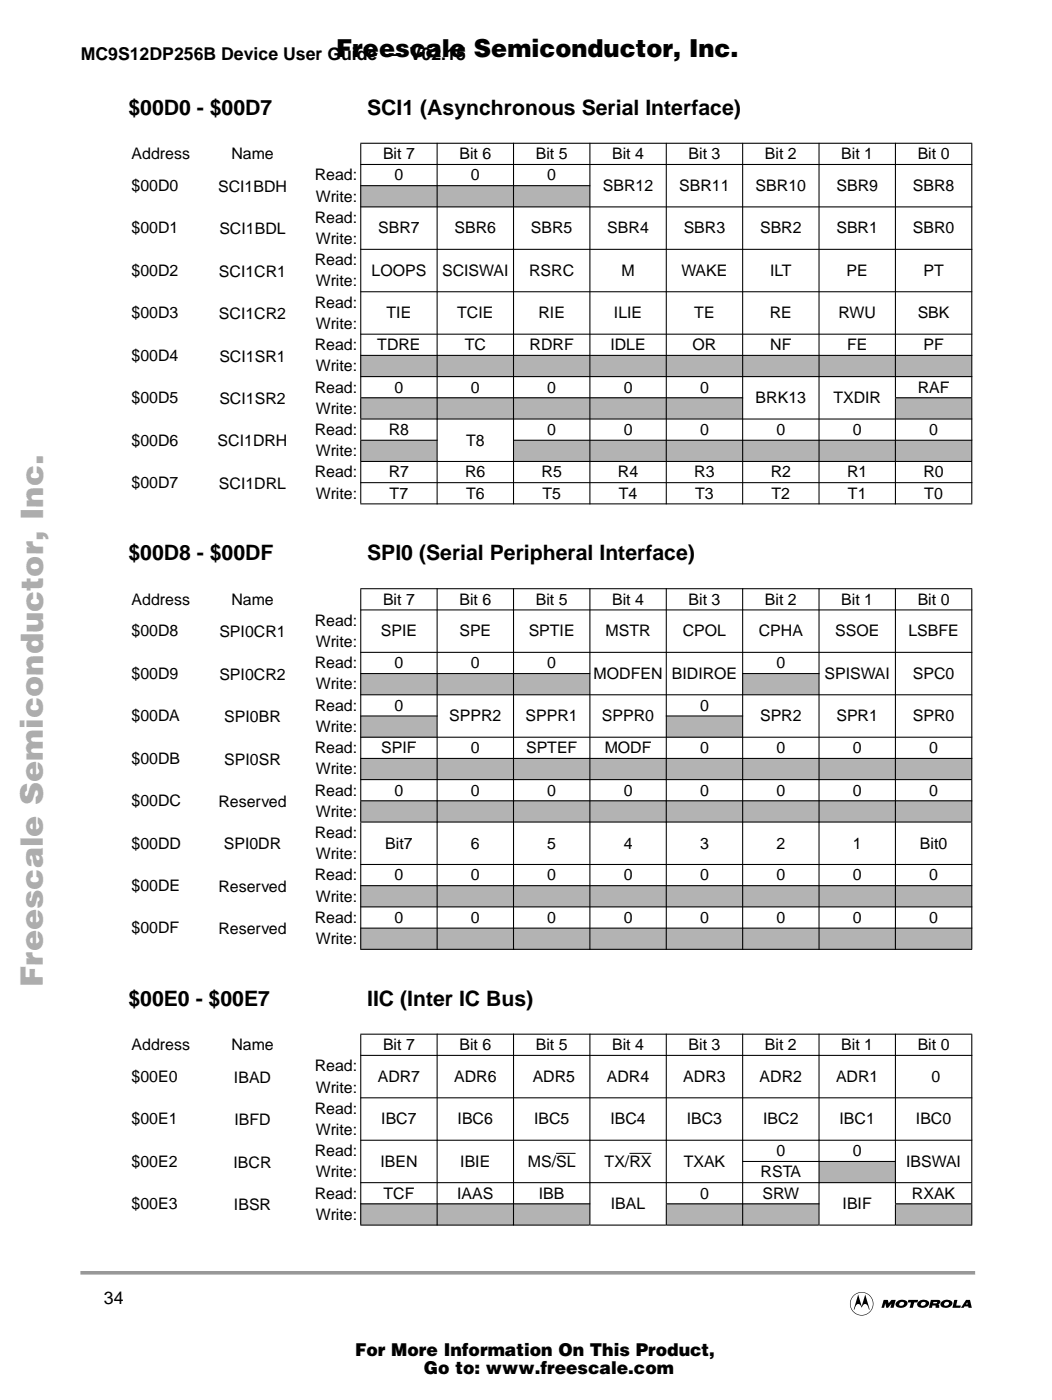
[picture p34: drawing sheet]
<svg xmlns="http://www.w3.org/2000/svg" width="210mm" height="279mm" viewBox="0 0 210 279" stroke-linecap="round" stroke-linejoin="round" font-family="sans-serif">
<defs><g id="words">
<text font-size="6.2" fill="#acacac" x="8.5" y="196.9" transform="rotate(-90 8.5 196.9)">Freescale Semiconductor, Inc...</text>
<text font-size="4.9" x="67.1" y="11.3">Freescale Semiconductor, Inc.</text>
<g font-size="4.2">
<text x="25.6" y="22.9">$00D0 - $00D7</text>
<text x="73.3" y="22.9">SCI1 (Asynchronous Serial Interface)</text>
<text x="25.6" y="111.8">$00D8 - $00DF</text>
<text x="73.3" y="111.8">SPI0 (Serial Peripheral Interface)</text>
<text x="25.6" y="200.7">$00E0 - $00E7</text>
<text x="73.3" y="200.7">IIC (Inter IC Bus)</text>
</g>
<g font-size="3.5">
<text x="16.1" y="11.9">MC9S12DP256B Device User Guide — V02.15</text>
<text x="20.8" y="260.2">34</text>
<text x="70.8" y="270.7">For More Information On This Product,</text>
<text x="84.6" y="274.2">Go to: www.freescale.com</text>
</g>
<g font-size="3.2">
<text x="26.3" y="31.8">Address</text>
<text x="46.2" y="31.8">Name</text>
<text x="76.4" y="31.8">Bit 7</text>
<text x="91.7" y="31.8">Bit 6</text>
<text x="106.9" y="31.8">Bit 5</text>
<text x="122.1" y="31.8">Bit 4</text>
<text x="137.4" y="31.8">Bit 3</text>
<text x="152.6" y="31.8">Bit 2</text>
<text x="167.9" y="31.8">Bit 1</text>
<text x="183.1" y="31.8">Bit 0</text>
<text x="26.3" y="38.1">$00D0</text>
<text x="43.5" y="38.3">SCI1BDH</text>
<text x="62.8" y="36">Read:</text>
<text x="63" y="40.2">Write:</text>
<text x="78.7" y="36">0</text>
<text x="94" y="36">0</text>
<text x="109.2" y="36">0</text>
<text x="120.3" y="38.1">SBR12</text>
<text x="135.5" y="38.1">SBR11</text>
<text x="150.8" y="38.1">SBR10</text>
<text x="166.9" y="38.1">SBR9</text>
<text x="182.1" y="38.1">SBR8</text>
<text x="26.3" y="46.6">$00D1</text>
<text x="43.8" y="46.8">SCI1BDL</text>
<text x="62.8" y="44.5">Read:</text>
<text x="75.5" y="46.6">SBR7</text>
<text x="90.7" y="46.6">SBR6</text>
<text x="105.9" y="46.6">SBR5</text>
<text x="121.2" y="46.6">SBR4</text>
<text x="136.4" y="46.6">SBR3</text>
<text x="151.7" y="46.6">SBR2</text>
<text x="166.9" y="46.6">SBR1</text>
<text x="182.1" y="46.6">SBR0</text>
<text x="62.8" y="52.9">Read:</text>
<text x="63" y="48.7">Write:</text>
<text x="26.3" y="55.1">$00D2</text>
<text x="43.7" y="55.2">SCI1CR1</text>
<text x="63" y="57.2">Write:</text>
<text x="74.1" y="55.1">LOOPS</text>
<text x="88.2" y="55.1">SCISWAI</text>
<text x="105.6" y="55.1">RSRC</text>
<text x="124" y="55.1">M</text>
<text x="136" y="55.1">WAKE</text>
<text x="153.7" y="55.1">ILT</text>
<text x="168.9" y="55.1">PE</text>
<text x="184.3" y="55.1">PT</text>
<text x="26.3" y="63.5">$00D3</text>
<text x="43.7" y="63.7">SCI1CR2</text>
<text x="62.8" y="61.4">Read:</text>
<text x="63" y="65.6">Write:</text>
<text x="77.1" y="63.5">TIE</text>
<text x="91.2" y="63.5">TCIE</text>
<text x="107.4" y="63.5">RIE</text>
<text x="122.5" y="63.5">ILIE</text>
<text x="138.5" y="63.5">TE</text>
<text x="153.6" y="63.5">RE</text>
<text x="167.3" y="63.5">RWU</text>
<text x="183.1" y="63.5">SBK</text>
<text x="26.3" y="72">$00D4</text>
<text x="62.8" y="69.9">Read:</text>
<text x="75.3" y="69.9">TDRE</text>
<text x="92.7" y="69.9">TC</text>
<text x="105.7" y="69.9">RDRF</text>
<text x="121.8" y="69.9">IDLE</text>
<text x="138.2" y="69.9">OR</text>
<text x="153.7" y="69.9">NF</text>
<text x="169" y="69.9">FE</text>
<text x="184.3" y="69.9">PF</text>
<text x="43.8" y="72.2">SCI1SR1</text>
<text x="63" y="74.1">Write:</text>
<text x="26.3" y="80.5">$00D5</text>
<text x="43.8" y="80.6">SCI1SR2</text>
<text x="62.8" y="78.3">Read:</text>
<text x="63" y="82.6">Write:</text>
<text x="78.7" y="78.3">0</text>
<text x="94" y="78.3">0</text>
<text x="109.2" y="78.3">0</text>
<text x="124.4" y="78.3">0</text>
<text x="139.7" y="78.3">0</text>
<text x="150.8" y="80.5">BRK13</text>
<text x="166.3" y="80.5">TXDIR</text>
<text x="183.1" y="78.3">RAF</text>
<text x="26.3" y="88.9">$00D6</text>
<text x="43.4" y="89.1">SCI1DRH</text>
<text x="62.8" y="86.8">Read:</text>
<text x="77.6" y="86.8">R8</text>
<text x="93" y="88.9">T8</text>
<text x="109.2" y="86.8">0</text>
<text x="124.4" y="86.8">0</text>
<text x="139.7" y="86.8">0</text>
<text x="154.9" y="86.8">0</text>
<text x="170.2" y="86.8">0</text>
<text x="185.4" y="86.8">0</text>
<text x="62.8" y="95.3">Read:</text>
<text x="63" y="91">Write:</text>
<text x="77.6" y="95.3">R7</text>
<text x="92.8" y="95.3">R6</text>
<text x="108.1" y="95.3">R5</text>
<text x="123.3" y="95.3">R4</text>
<text x="138.5" y="95.3">R3</text>
<text x="153.8" y="95.3">R2</text>
<text x="169" y="95.3">R1</text>
<text x="184.3" y="95.3">R0</text>
<text x="26.3" y="97.4">$00D7</text>
<text x="43.7" y="97.6">SCI1DRL</text>
<text x="63" y="99.5">Write:</text>
<text x="77.7" y="99.5">T7</text>
<text x="93" y="99.5">T6</text>
<text x="108.2" y="99.5">T5</text>
<text x="123.5" y="99.5">T4</text>
<text x="138.7" y="99.5">T3</text>
<text x="153.9" y="99.5">T2</text>
<text x="169.2" y="99.5">T1</text>
<text x="184.4" y="99.5">T0</text>
<text x="26.3" y="120.7">Address</text>
<text x="46.2" y="120.7">Name</text>
<text x="62.8" y="124.9">Read:</text>
<text x="76.4" y="120.7">Bit 7</text>
<text x="91.7" y="120.7">Bit 6</text>
<text x="106.9" y="120.7">Bit 5</text>
<text x="122.1" y="120.7">Bit 4</text>
<text x="137.4" y="120.7">Bit 3</text>
<text x="152.6" y="120.7">Bit 2</text>
<text x="167.9" y="120.7">Bit 1</text>
<text x="183.1" y="120.7">Bit 0</text>
<text x="26.3" y="127">$00D8</text>
<text x="43.8" y="127.2">SPI0CR1</text>
<text x="63" y="129.1">Write:</text>
<text x="76" y="127">SPIE</text>
<text x="91.7" y="127">SPE</text>
<text x="105.5" y="127">SPTIE</text>
<text x="120.8" y="127">MSTR</text>
<text x="136.2" y="127">CPOL</text>
<text x="151.4" y="127">CPHA</text>
<text x="166.6" y="127">SSOE</text>
<text x="181.3" y="127">LSBFE</text>
<text x="26.3" y="135.5">$00D9</text>
<text x="43.8" y="135.7">SPI0CR2</text>
<text x="62.8" y="133.4">Read:</text>
<text x="63" y="137.6">Write:</text>
<text x="78.7" y="133.4">0</text>
<text x="94" y="133.4">0</text>
<text x="109.2" y="133.4">0</text>
<text x="118.4" y="135.5">MODFEN BIDIROE</text>
<text x="154.9" y="133.4">0</text>
<text x="164.5" y="135.5">SPISWAI</text>
<text x="182.1" y="135.5">SPC0</text>
<text x="26.3" y="144">$00DA</text>
<text x="62.8" y="141.8">Read:</text>
<text x="78.7" y="141.8">0</text>
<text x="89.6" y="144">SPPR2</text>
<text x="104.9" y="144">SPPR1</text>
<text x="120.1" y="144">SPPR0</text>
<text x="139.7" y="141.8">0</text>
<text x="151.7" y="144">SPR2</text>
<text x="166.9" y="144">SPR1</text>
<text x="182.1" y="144">SPR0</text>
<text x="44.7" y="144.1">SPI0BR</text>
<text x="63" y="146.1">Write:</text>
<text x="26.3" y="152.4">$00DB</text>
<text x="44.7" y="152.6">SPI0SR</text>
<text x="62.8" y="150.3">Read:</text>
<text x="63" y="154.5">Write:</text>
<text x="76.1" y="150.3">SPIF</text>
<text x="94" y="150.3">0</text>
<text x="105" y="150.3">SPTEF</text>
<text x="120.7" y="150.3">MODF</text>
<text x="139.7" y="150.3">0</text>
<text x="154.9" y="150.3">0</text>
<text x="170.2" y="150.3">0</text>
<text x="185.4" y="150.3">0</text>
<text x="26.3" y="160.9">$00DC</text>
<text x="43.6" y="161.1">Reserved</text>
<text x="62.8" y="158.8">Read:</text>
<text x="78.7" y="158.8">0</text>
<text x="94" y="158.8">0</text>
<text x="109.2" y="158.8">0</text>
<text x="124.4" y="158.8">0</text>
<text x="139.7" y="158.8">0</text>
<text x="154.9" y="158.8">0</text>
<text x="170.2" y="158.8">0</text>
<text x="185.4" y="158.8">0</text>
<text x="62.8" y="167.2">Read:</text>
<text x="63" y="163">Write:</text>
<text x="26.3" y="169.4">$00DD</text>
<text x="44.7" y="169.5">SPI0DR</text>
<text x="63" y="171.5">Write:</text>
<text x="76.9" y="169.4">Bit7</text>
<text x="94" y="169.4">6</text>
<text x="109.2" y="169.4">5</text>
<text x="124.4" y="169.4">4</text>
<text x="139.7" y="169.4">3</text>
<text x="154.9" y="169.4">2</text>
<text x="170.2" y="169.4">1</text>
<text x="183.5" y="169.4">Bit0</text>
<text x="26.3" y="177.8">$00DE</text>
<text x="43.6" y="178">Reserved</text>
<text x="62.8" y="175.7">Read:</text>
<text x="63" y="179.9">Write:</text>
<text x="78.7" y="175.7">0</text>
<text x="94" y="175.7">0</text>
<text x="109.2" y="175.7">0</text>
<text x="124.4" y="175.7">0</text>
<text x="139.7" y="175.7">0</text>
<text x="154.9" y="175.7">0</text>
<text x="170.2" y="175.7">0</text>
<text x="185.4" y="175.7">0</text>
<text x="62.8" y="184.2">Read:</text>
<text x="78.7" y="184.2">0</text>
<text x="94" y="184.2">0</text>
<text x="109.2" y="184.2">0</text>
<text x="124.4" y="184.2">0</text>
<text x="139.7" y="184.2">0</text>
<text x="154.9" y="184.2">0</text>
<text x="170.2" y="184.2">0</text>
<text x="185.4" y="184.2">0</text>
<text x="26.3" y="186.3">$00DF</text>
<text x="43.6" y="186.5">Reserved</text>
<text x="63" y="188.4">Write:</text>
<text x="26.3" y="209.6">Address</text>
<text x="46.2" y="209.6">Name</text>
<text x="76.4" y="209.6">Bit 7</text>
<text x="91.7" y="209.6">Bit 6</text>
<text x="106.9" y="209.6">Bit 5</text>
<text x="122.1" y="209.6">Bit 4</text>
<text x="137.4" y="209.6">Bit 3</text>
<text x="152.6" y="209.6">Bit 2</text>
<text x="167.9" y="209.6">Bit 1</text>
<text x="183.1" y="209.6">Bit 0</text>
<text x="26.3" y="215.9">$00E0</text>
<text x="62.8" y="213.8">Read:</text>
<text x="75.4" y="215.9">ADR7</text>
<text x="90.6" y="215.9">ADR6</text>
<text x="106.3" y="215.9">ADR5</text>
<text x="121.1" y="215.9">ADR4</text>
<text x="136.3" y="215.9">ADR3</text>
<text x="151.6" y="215.9">ADR2</text>
<text x="166.8" y="215.9">ADR1</text>
<text x="185.8" y="215.9">0</text>
<text x="46.7" y="216.1">IBAD</text>
<text x="63" y="218">Write:</text>
<text x="26.3" y="224.4">$00E1</text>
<text x="46.8" y="224.6">IBFD</text>
<text x="62.8" y="222.3">Read:</text>
<text x="63" y="226.5">Write:</text>
<text x="76.1" y="224.4">IBC7</text>
<text x="91.3" y="224.4">IBC6</text>
<text x="106.5" y="224.4">IBC5</text>
<text x="121.8" y="224.4">IBC4</text>
<text x="137" y="224.4">IBC3</text>
<text x="152.3" y="224.4">IBC2</text>
<text x="167.5" y="224.4">IBC1</text>
<text x="182.7" y="224.4">IBC0</text>
<text x="26.3" y="232.9">$00E2</text>
<text x="46.6" y="233">IBCR</text>
<text x="62.8" y="230.7">Read:</text>
<text x="75.9" y="232.9">IBEN</text>
<text x="91.8" y="232.9">IBIE</text>
<text x="105.3" y="232.9">MS/SL</text>
<text x="120.6" y="232.9">TX/RX</text>
<text x="136.4" y="232.9">TXAK</text>
<text x="154.9" y="230.7">0</text>
<text x="170.2" y="230.7">0</text>
<text x="180.8" y="232.9">IBSWAI</text>
<text x="62.8" y="239.2">Read:</text>
<text x="63" y="235">Write:</text>
<text x="76.5" y="239.2">TCF</text>
<text x="91.2" y="239.2">IAAS</text>
<text x="107.5" y="239.2">IBB</text>
<text x="139.7" y="239.2">0</text>
<text x="151.8" y="235">RSTA</text>
<text x="152.1" y="239.2">SRW</text>
<text x="182" y="239.2">RXAK</text>
<text x="26.3" y="241.3">$00E3</text>
<text x="46.7" y="241.5">IBSR</text>
<text x="63" y="243.4">Write:</text>
<text x="121.9" y="241.3">IBAL</text>
<text x="168.1" y="241.3">IBIF</text>
</g>
</g></defs>
<path d="M16.4 254h177.8" fill="none" stroke="#999" stroke-width=".72"/>
<path d="M169.3 257.8h24.9v4.8h-24.9z" fill-rule="evenodd" fill="#fff"/>
<path d="M181.2 259.4h2l-.1 .5h-.7l-.3 1.1h-.6l.3-1-.7-.1zM185.7 259.4h.8v.4h-.3v.3h.6l.2-.1-.1-.2h-.4v-.4h.7a.44 .44 0 0 1 .4 .5 .44 .44 0 0 1-.4 .4l.2 .2 .1 .5h-.8l-.1-.5h-.5l-.2 .5h-.5zM171.2 258.4l.7 2.3 .7-2.3 .9 3h-.1l-.3-.8a.64 .64 0 0 0-.7-.3 .64 .64 0 0 0-.5 .7 .64 .64 0 0 0-.4-.7 .64 .64 0 0 0-.8 .3l-.2 .8h-.2zM170.5 258.4a2.34 2.34 0 0 1 3.6 1 2.34 2.34 0 0 1-2.2 3.1v-.1a2.23 2.23 0 0 0 2.1-3.1 2.23 2.23 0 0 0-3.8-.5 2.23 2.23 0 0 0 1.1 3.6h.6v.1a2.34 2.34 0 0 1-2.2-1.5 2.34 2.34 0 0 1 .8-2.6zM176.3 259.4h.9l.1 .7 .6-.7h.8l-.4 1.6h-.6l.2-.8-.7 .8h-.4l-.2-.9-.2 .9h-.5zM179 259.7a1.26 1.26 0 0 1 2.1 .4l-.2 .4-.3 .3-.4-.3 .2-.3a.46 .46 0 0 0-.7-.3 .46 .46 0 0 0-.1 .7l.6-.1 .4 .3a1.42 1.42 0 0 1-1.9-.3l.1-.6zM183.3 259.7a1.26 1.26 0 0 1 2.1 .4l-.2 .4-.3 .3-.4-.3 .2-.3a.46 .46 0 0 0-.7-.3 .46 .46 0 0 0-.1 .7l.6-.1 .4 .3a1.42 1.42 0 0 1-1.9-.3l.1-.6zM188 259.7a1.26 1.26 0 0 1 2 .4l-.1 .4-.4 .3-.3-.3 .1-.3a.46 .46 0 0 0-.6-.3 .46 .46 0 0 0-.2 .7l.7-.1 .3 .3a1.42 1.42 0 0 1-1.8-.3l.1-.6zM190.4 259.4h.6l-.2 1.1h.9l-.1 .5h-1.6zM192.8 259.4h.7l.4 1.6h-.6l-.1-.3h-.2v-.8l-.3 .4h.3v.4h-.6l-.1 .3h-.6z" fill="#000"/>
<g fill="#b3b3b3">
<path d="M72 37.1h15.2v4.2h-15.2z" fill-rule="evenodd"/>
<path d="M87.2 37.1h15.3v4.2h-15.3z" fill-rule="evenodd"/>
<path d="M102.5 37.1h15.2v4.2h-15.2z" fill-rule="evenodd"/>
<path d="M72 70.9h15.2v4.3h-15.2z" fill-rule="evenodd"/>
<path d="M87.2 70.9h15.3v4.3h-15.3z" fill-rule="evenodd"/>
<path d="M102.5 70.9h15.2v4.3h-15.2z" fill-rule="evenodd"/>
<path d="M117.7 70.9h15.2v4.3h-15.2z" fill-rule="evenodd"/>
<path d="M132.9 70.9h15.3v4.3h-15.3z" fill-rule="evenodd"/>
<path d="M148.2 70.9h15.2v4.3h-15.2z" fill-rule="evenodd"/>
<path d="M163.4 70.9h15.3v4.3h-15.3z" fill-rule="evenodd"/>
<path d="M178.7 70.9h15.2v4.3h-15.2z" fill-rule="evenodd"/>
<path d="M72 79.4h15.2v4.2h-15.2z" fill-rule="evenodd"/>
<path d="M87.2 79.4h15.3v4.2h-15.3z" fill-rule="evenodd"/>
<path d="M102.5 79.4h15.2v4.2h-15.2z" fill-rule="evenodd"/>
<path d="M117.7 79.4h15.2v4.2h-15.2z" fill-rule="evenodd"/>
<path d="M132.9 79.4h15.3v4.2h-15.3z" fill-rule="evenodd"/>
<path d="M178.7 79.4h15.2v4.2h-15.2z" fill-rule="evenodd"/>
<path d="M72 87.9h15.2v4.2h-15.2z" fill-rule="evenodd"/>
<path d="M102.5 87.9h15.2v4.2h-15.2z" fill-rule="evenodd"/>
<path d="M117.7 87.9h15.2v4.2h-15.2z" fill-rule="evenodd"/>
<path d="M132.9 87.9h15.3v4.2h-15.3z" fill-rule="evenodd"/>
<path d="M148.2 87.9h15.2v4.2h-15.2z" fill-rule="evenodd"/>
<path d="M163.4 87.9h15.3v4.2h-15.3z" fill-rule="evenodd"/>
<path d="M178.7 87.9h15.2v4.2h-15.2z" fill-rule="evenodd"/>
<path d="M72 134.4h15.2v4.3h-15.2z" fill-rule="evenodd"/>
<path d="M87.2 134.4h15.3v4.3h-15.3z" fill-rule="evenodd"/>
<path d="M102.5 134.4h15.2v4.3h-15.2z" fill-rule="evenodd"/>
<path d="M148.2 134.4h15.2v4.3h-15.2z" fill-rule="evenodd"/>
<path d="M72 142.9h15.2v4.2h-15.2z" fill-rule="evenodd"/>
<path d="M132.9 142.9h15.3v4.2h-15.3z" fill-rule="evenodd"/>
<path d="M72 151.4h15.2v4.2h-15.2z" fill-rule="evenodd"/>
<path d="M87.2 151.4h15.3v4.2h-15.3z" fill-rule="evenodd"/>
<path d="M102.5 151.4h15.2v4.2h-15.2z" fill-rule="evenodd"/>
<path d="M117.7 151.4h15.2v4.2h-15.2z" fill-rule="evenodd"/>
<path d="M132.9 151.4h15.3v4.2h-15.3z" fill-rule="evenodd"/>
<path d="M148.2 151.4h15.2v4.2h-15.2z" fill-rule="evenodd"/>
<path d="M163.4 151.4h15.3v4.2h-15.3z" fill-rule="evenodd"/>
<path d="M178.7 151.4h15.2v4.2h-15.2z" fill-rule="evenodd"/>
<path d="M72 159.8h15.2v4.3h-15.2z" fill-rule="evenodd"/>
<path d="M87.2 159.8h15.3v4.3h-15.3z" fill-rule="evenodd"/>
<path d="M102.5 159.8h15.2v4.3h-15.2z" fill-rule="evenodd"/>
<path d="M117.7 159.8h15.2v4.3h-15.2z" fill-rule="evenodd"/>
<path d="M132.9 159.8h15.3v4.3h-15.3z" fill-rule="evenodd"/>
<path d="M148.2 159.8h15.2v4.3h-15.2z" fill-rule="evenodd"/>
<path d="M163.4 159.8h15.3v4.3h-15.3z" fill-rule="evenodd"/>
<path d="M178.7 159.8h15.2v4.3h-15.2z" fill-rule="evenodd"/>
<path d="M72 176.8h15.2v4.2h-15.2z" fill-rule="evenodd"/>
<path d="M87.2 176.8h15.3v4.2h-15.3z" fill-rule="evenodd"/>
<path d="M102.5 176.8h15.2v4.2h-15.2z" fill-rule="evenodd"/>
<path d="M117.7 176.8h15.2v4.2h-15.2z" fill-rule="evenodd"/>
<path d="M132.9 176.8h15.3v4.2h-15.3z" fill-rule="evenodd"/>
<path d="M148.2 176.8h15.2v4.2h-15.2z" fill-rule="evenodd"/>
<path d="M163.4 176.8h15.3v4.2h-15.3z" fill-rule="evenodd"/>
<path d="M178.7 176.8h15.2v4.2h-15.2z" fill-rule="evenodd"/>
<path d="M72 185.2h15.2v4.3h-15.2z" fill-rule="evenodd"/>
<path d="M87.2 185.2h15.3v4.3h-15.3z" fill-rule="evenodd"/>
<path d="M102.5 185.2h15.2v4.3h-15.2z" fill-rule="evenodd"/>
<path d="M117.7 185.2h15.2v4.3h-15.2z" fill-rule="evenodd"/>
<path d="M132.9 185.2h15.3v4.3h-15.3z" fill-rule="evenodd"/>
<path d="M148.2 185.2h15.2v4.3h-15.2z" fill-rule="evenodd"/>
<path d="M163.4 185.2h15.3v4.3h-15.3z" fill-rule="evenodd"/>
<path d="M178.7 185.2h15.2v4.3h-15.2z" fill-rule="evenodd"/>
</g>
<path d="M111 230.2h3.8M125.6 230.2h4.4" fill="none" stroke="#000" stroke-width=".2"/>
<g fill="#b3b3b3">
<path d="M163.4 231.8h15.3v4.2h-15.3z" fill-rule="evenodd"/>
<path d="M72 240.3h15.2v4.2h-15.2z" fill-rule="evenodd"/>
<path d="M87.2 240.3h15.3v4.2h-15.3z" fill-rule="evenodd"/>
<path d="M102.5 240.3h15.2v4.2h-15.2z" fill-rule="evenodd"/>
<path d="M132.9 240.3h15.3v4.2h-15.3z" fill-rule="evenodd"/>
<path d="M148.2 240.3h15.2v4.2h-15.2z" fill-rule="evenodd"/>
<path d="M178.7 240.3h15.2v4.2h-15.2z" fill-rule="evenodd"/>
</g>
<g fill="#000" stroke="#000" stroke-width=".21">
<path d="M71.9 37.1h45.9zM71.9 28.6h122.1zM71.9 32.8h122.1zM71.9 41.3h122.1zM71.9 49.8h122.1zM71.9 58.2h122.1zM72 28.7v50.6zM87.2 28.5v51zM102.5 28.5v46.7zM71.9 75.2h30.6zM117.7 28.5v46.7zM132.9 28.5v46.7z"/>
<path d="M148.2 28.5v46.7zM71.9 79.4h76.4zM163.4 28.5v46.7zM178.7 28.5v50.8zM102.4 75.2h76.3zM193.9 28.7v50.6zM71.9 66.7h122.1zM71.9 70.9h122.1zM178.6 75.2h15.4zM178.6 79.4h15.4zM72 79.5v4zM72 83.7v4.1z"/>
<path d="M72 87.9v4.1zM87.2 79.3v4.4zM71.9 87.9h15.4zM102.5 75.1v17.1zM71.9 83.6h30.6zM117.7 75.1v17.1zM132.9 75.1v17.1zM148.2 75.1v17.1zM163.4 75.1v17.1zM178.7 79.5v12.7zM193.9 79.5v12.5zM102.4 83.6h91.6z"/>
<path d="M102.4 87.9h91.6zM71.9 92.1h122.1zM71.9 96.3h122.1zM72 92.2v8.3zM87.2 83.5v17.1zM102.5 92v8.6zM117.7 92v8.6zM132.9 92v8.6zM148.2 92v8.6zM163.4 92v8.6zM178.7 92v8.6zM193.9 92.2v8.3z"/>
<path d="M71.9 100.6h122.1zM71.9 117.5h122.1zM71.9 134.4h45.9zM148.1 134.4h15.4zM71.9 121.7h122.1zM71.9 130.2h122.1zM71.9 138.7h122.1zM72 117.6v42.1zM87.2 117.4v42.5zM71.9 142.9h15.4zM102.5 117.4v38.3zM71.9 155.6h30.6z"/>
<path d="M117.7 117.4v38.3zM132.9 117.4v38.3zM148.2 117.4v38.3zM132.9 142.9h15.4zM163.4 117.4v38.3zM178.7 117.4v38.3zM193.9 117.6v37.9zM71.9 147.1h122.1zM71.9 151.4h122.1zM102.4 155.6h91.6zM71.9 159.8h122.1zM72 159.9v4.1z"/>
<path d="M87.2 159.7v4.4zM102.5 155.5v8.6zM117.7 155.5v8.6zM132.9 155.5v8.6zM148.2 155.5v8.6zM163.4 155.5v8.6zM178.7 155.5v8.6zM193.9 155.7v8.3zM71.9 164.1h122.1zM71.9 172.5h122.1zM71.9 176.8h122.1zM72 164.1v25.3z"/>
<path d="M87.2 164v25.5zM102.5 164v25.5zM117.7 164v25.5zM132.9 164v25.5zM148.2 164v25.5zM163.4 164v25.5zM178.7 164v25.5zM193.9 164.1v25.3zM71.9 181h122.1zM71.9 185.2h122.1zM71.9 189.5h122.1zM87.2 206.3v4.4z"/>
<path d="M102.5 206.3v4.4zM117.7 206.3v4.4zM132.9 206.3v4.4zM148.2 206.3v4.4zM163.4 206.3v4.4zM178.7 206.3v4.4zM71.9 206.4h122.1zM71.9 210.6h122.1zM71.9 219.1h122.1zM87.2 210.5v17.1zM102.5 210.5v17.1zM102.5 227.5v8.6z"/>
<path d="M71.9 236h30.6zM117.7 210.5v17.1zM117.7 227.5v8.6zM132.9 210.5v17.1zM132.9 227.5v8.6zM148.2 210.5v17.1zM148.2 227.5v8.6zM163.4 210.5v17.1zM163.4 227.5v8.6zM178.7 210.5v17.1zM178.7 227.5v8.6zM148.1 231.8h30.6z"/>
<path d="M193.9 206.5v29.4zM71.9 227.6h122.1zM102.4 236h91.6zM72 206.5v37.9zM87.2 227.5v17.1zM102.5 235.9v4.4zM102.5 240.2v4.4zM71.9 244.5h45.7zM117.7 235.9v8.7zM71.9 240.3h45.9zM117.8 244.5h15.1zM132.9 235.9v4.3z"/>
<path d="M132.9 240.3v4.3zM148.2 235.9v4.4zM148.2 240.2v4.4zM133 244.5h30.3zM163.4 235.9v8.7zM132.9 240.3h30.6zM163.5 244.5h15.1zM178.7 235.9v4.3zM178.7 240.3v4.3zM193.9 236.1v4.1zM193.9 240.3v4.1zM178.6 240.3h15.4z"/>
<path d="M178.7 244.5h15.3z"/>
</g>
<use href="#words"/>
</svg>
